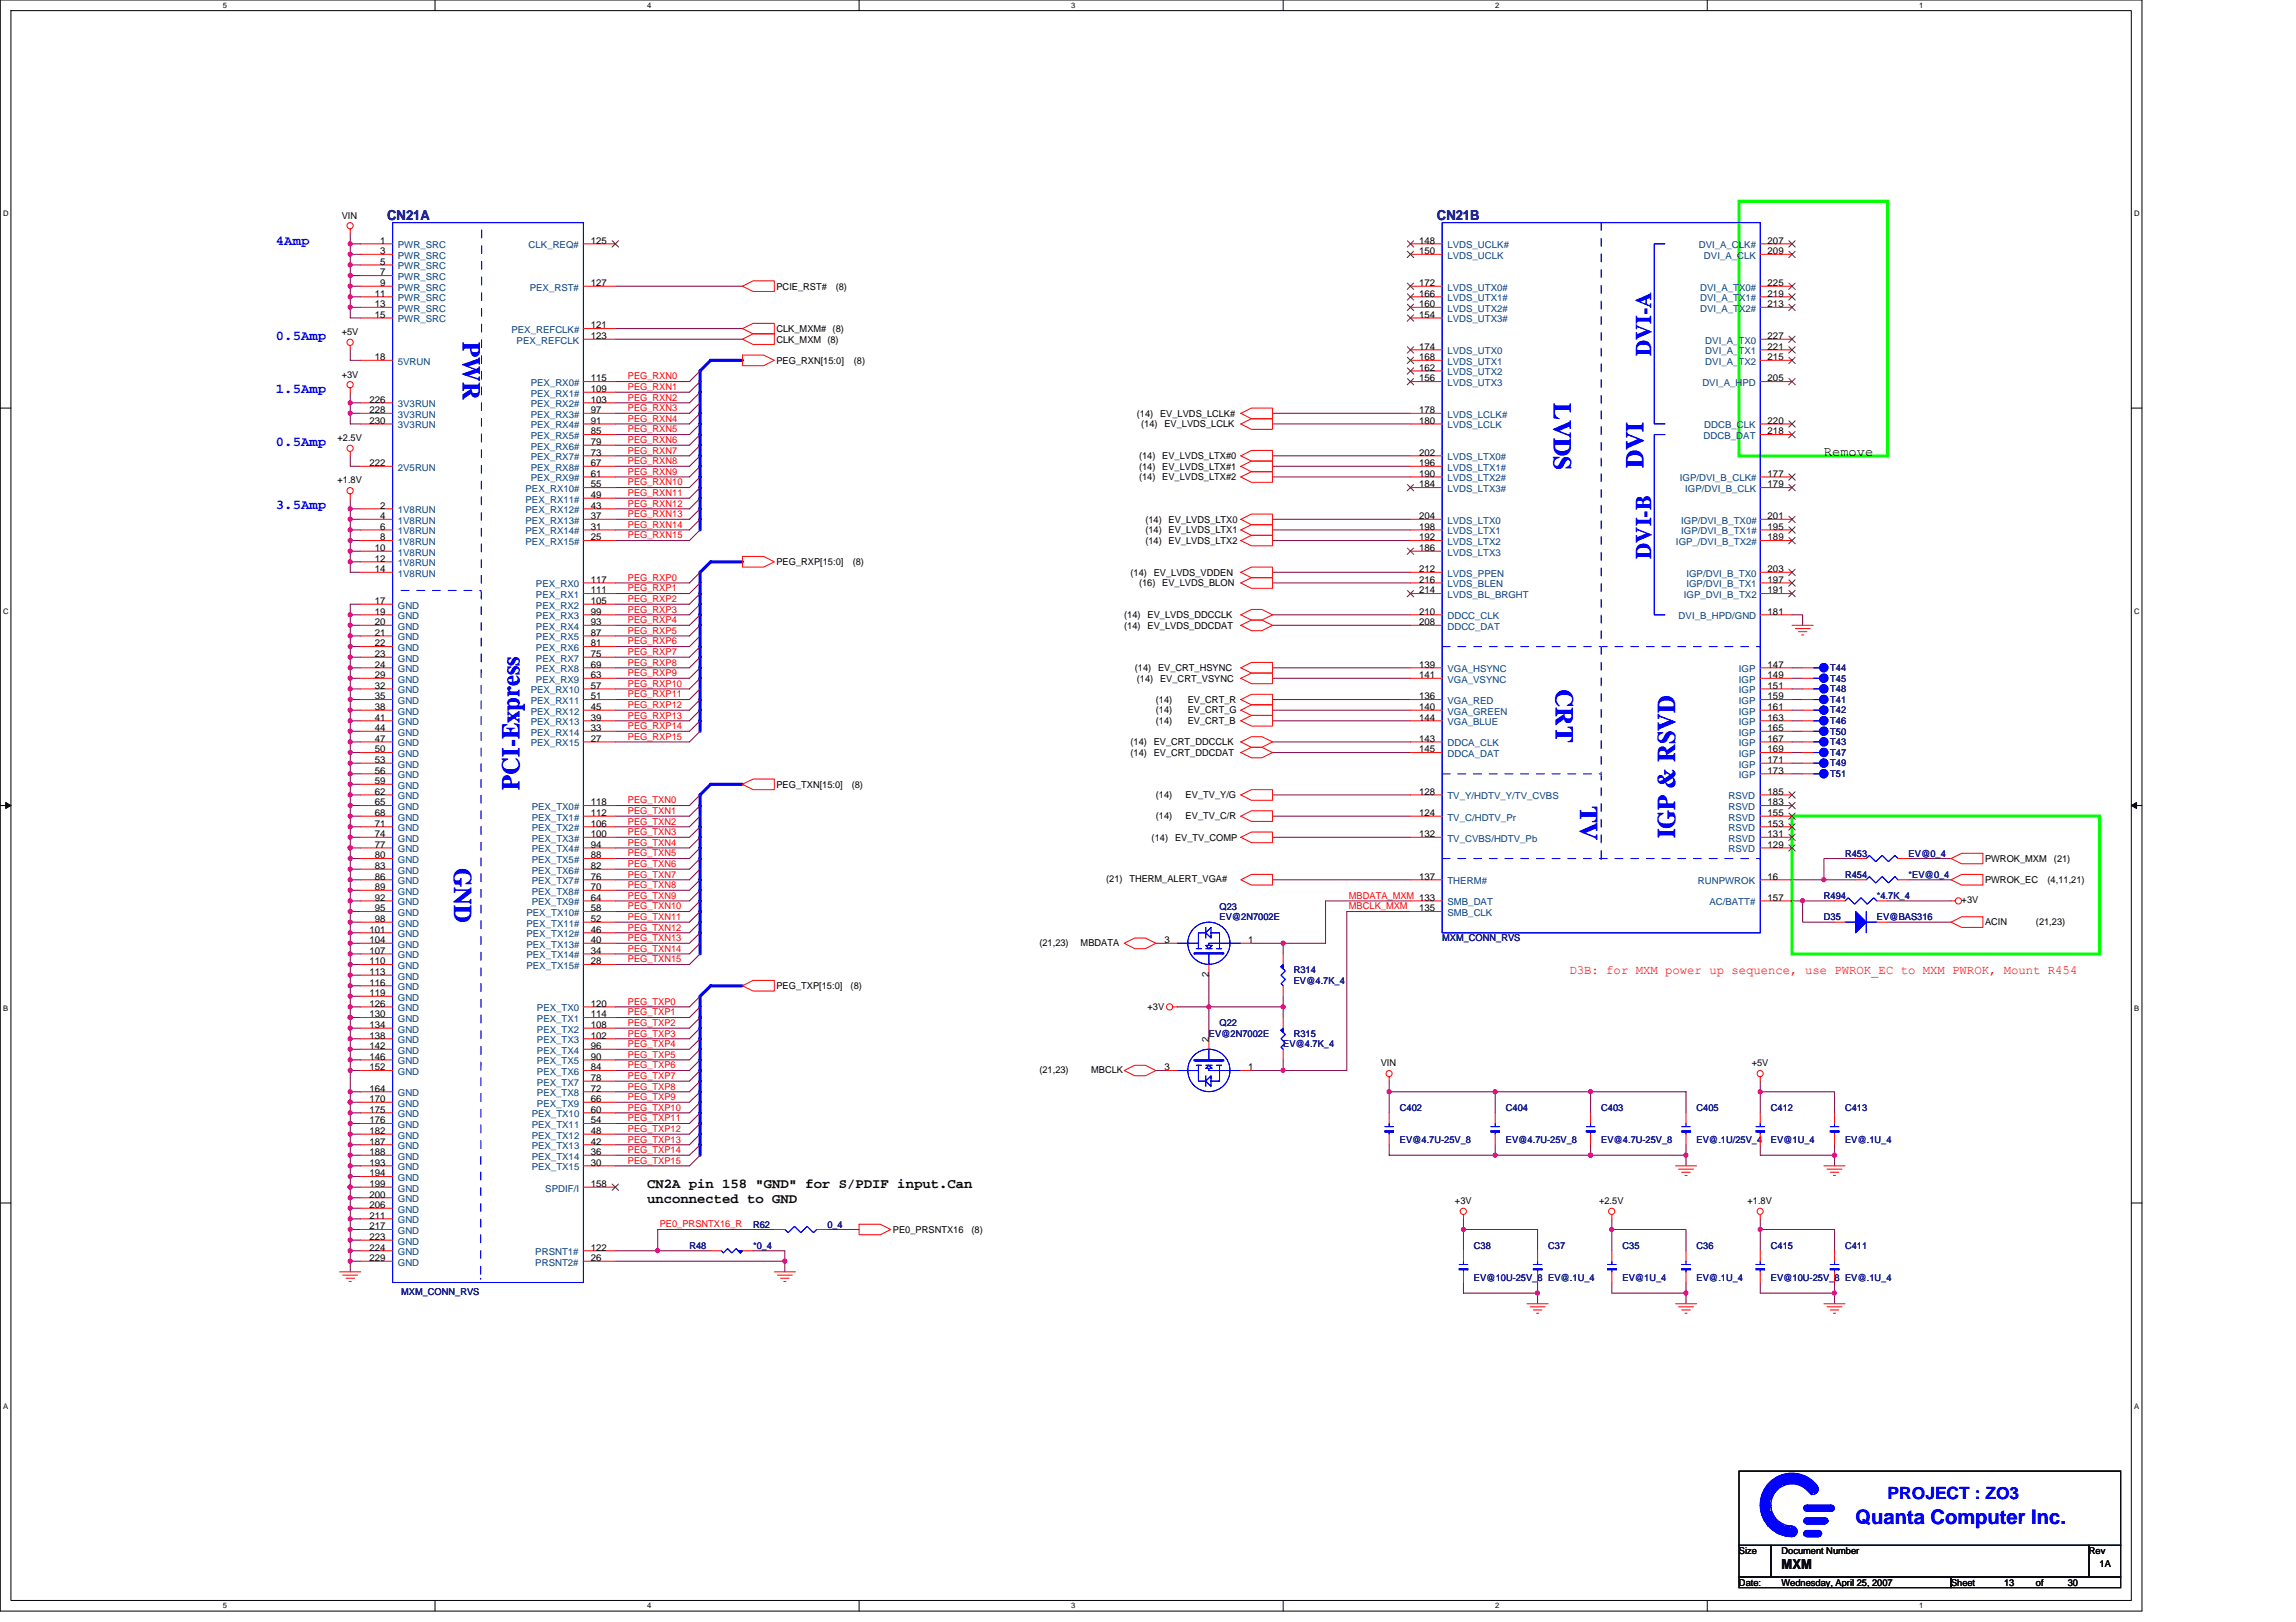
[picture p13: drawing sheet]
<svg xmlns="http://www.w3.org/2000/svg" width="297mm" height="210mm" viewBox="0 0 297 210" stroke-linecap="round" stroke-linejoin="round" font-family="sans-serif">
<defs><g id="words">
<g font-size="3.3" fill="#00f">
<text x="59.9" y="44.3" transform="rotate(90 59.9 44.3)">PWR</text>
<text x="201" y="52.1" transform="rotate(90 201 52.1)">LVDS</text>
<text x="212.6" y="60.6" transform="rotate(-90 212.6 60.6)">DVI</text>
<text x="201.3" y="89.2" transform="rotate(90 201.3 89.2)">CRT</text>
<text x="67.2" y="102.2" transform="rotate(-90 67.2 102.2)">PCI-Express</text>
<text x="204.4" y="104.2" transform="rotate(90 204.4 104.2)">TV</text>
<text x="58.8" y="112.3" transform="rotate(90 58.8 112.3)">GND</text>
<text x="216.7" y="108.5" transform="rotate(-90 216.7 108.5)">IGP &amp; RSVD</text>
</g>
<g font-size="2.9" fill="#00f">
<text x="213.6" y="46.1" transform="rotate(-90 213.6 46.1)">DVI-A</text>
<text x="213.6" y="72.3" transform="rotate(-90 213.6 72.3)">DVI-B</text>
</g>
<text font-size="2.6" fill="#00f" x="240.1" y="197.2">Quanta Computer Inc.</text>
<text font-size="2.2" fill="#00f" x="244.2" y="194">PROJECT : ZO3</text>
<g font-size="1.8" fill="#000080">
<text x="50.1" y="28.5">CN21A</text>
<text x="185.9" y="28.5">CN21B</text>
</g>
<g font-size="1.8" fill="#00f">
<text x="35.7" y="31.6">4Amp</text>
<text x="35.7" y="44">0.5Amp</text>
<text x="35.7" y="50.8">1.5Amp</text>
<text x="35.7" y="57.7">0.5Amp</text>
<text x="35.7" y="65.9">3.5Amp</text>
</g>
<g font-size="1.8">
<text x="236" y="59">Remove</text>
<text x="83.7" y="153.7">CN2A pin 158 &quot;GND&quot; for S/PDIF input.Can</text>
<text x="83.7" y="155.7">unconnected to GND</text>
<text x="230.5" y="203">MXM</text>
</g>
<text font-size="1.6" fill="#f00" x="203" y="126.1">D3B: for MXM power up sequence, use PWROK_EC to MXM PWROK, Mount R454</text>
<g font-size="1.2">
<text x="44.2" y="28.3">VIN</text>
<text x="49.2" y="31.5">1</text>
<text x="49.2" y="32.9">3</text>
<text x="49.2" y="34.3">5</text>
<text x="49.2" y="35.6">7</text>
<text x="76.4" y="31.5">125</text>
<text x="183.6" y="31.5">148</text>
<text x="183.6" y="32.9">150</text>
<text x="228.7" y="32.9">209</text>
<text x="228.7" y="31.5">207</text>
<text x="48.5" y="38.4">11</text>
<text x="48.5" y="39.8">13</text>
<text x="48.5" y="41.1">15</text>
<text x="49.2" y="37">9</text>
<text x="76.4" y="37">127</text>
<text x="100.5" y="37.5">PCIE_RST#</text>
<text x="108.1" y="37.5">(8)</text>
<text x="183.6" y="41.1">154</text>
<text x="183.6" y="39.8">160</text>
<text x="183.6" y="38.4">166</text>
<text x="183.6" y="37">172</text>
<text x="228.7" y="39.8">213</text>
<text x="228.7" y="38.4">219</text>
<text x="228.7" y="37">225</text>
<text x="44.2" y="43.4">+5V</text>
<text x="48.5" y="46.6">18</text>
<text x="76.4" y="43.9">123</text>
<text x="76.4" y="42.5">121</text>
<text x="100.5" y="43">CLK_MXM# (8)</text>
<text x="100.5" y="44.3">CLK_MXM (8)</text>
<text x="100.5" y="47.1">PEG_RXN[15:0]</text>
<text x="110.5" y="47.1">(8)</text>
<text x="183.6" y="48">162</text>
<text x="183.6" y="46.6">168</text>
<text x="183.6" y="45.3">174</text>
<text x="228.7" y="46.6">215</text>
<text x="228.7" y="45.3">221</text>
<text x="228.7" y="43.9">227</text>
<text x="44.2" y="48.9">+3V</text>
<text x="47.8" y="52.1">226</text>
<text x="47.8" y="53.5">228</text>
<text x="76.4" y="53.5">97</text>
<text x="76.4" y="52.1">103</text>
<text x="76.4" y="50.7">109</text>
<text x="76.4" y="49.4">115</text>
<text x="147.1" y="53.9">(14)</text>
<text x="150.1" y="53.9">EV_LVDS_LCLK#</text>
<text x="183.6" y="49.4">156</text>
<text x="183.6" y="53.5">178</text>
<text x="228.7" y="49.4">205</text>
<text x="43.7" y="57.1">+2.5V</text>
<text x="47.8" y="54.8">230</text>
<text x="76.4" y="59">73</text>
<text x="76.4" y="57.6">79</text>
<text x="76.4" y="56.2">85</text>
<text x="76.4" y="54.8">91</text>
<text x="147.4" y="59.4">(14)</text>
<text x="147.6" y="55.3">(14)</text>
<text x="150.4" y="59.4">EV_LVDS_LTX#0</text>
<text x="150.6" y="55.3">EV_LVDS_LCLK</text>
<text x="183.6" y="54.8">180</text>
<text x="183.6" y="59">202</text>
<text x="228.7" y="54.8">220</text>
<text x="228.7" y="56.2">218</text>
<text x="43.7" y="62.6">+1.8V</text>
<text x="47.8" y="60.3">222</text>
<text x="49.2" y="65.8">2</text>
<text x="76.4" y="61.7">61</text>
<text x="76.4" y="60.3">67</text>
<text x="76.4" y="65.8">43</text>
<text x="76.4" y="64.5">49</text>
<text x="76.4" y="63.1">55</text>
<text x="147.4" y="60.8">(14)</text>
<text x="147.4" y="62.2">(14)</text>
<text x="150.4" y="60.8">EV_LVDS_LTX#1</text>
<text x="150.4" y="62.2">EV_LVDS_LTX#2</text>
<text x="183.6" y="63.1">184</text>
<text x="183.6" y="61.7">190</text>
<text x="183.6" y="60.3">196</text>
<text x="228.7" y="63.1">179</text>
<text x="228.7" y="61.7">177</text>
<text x="48.5" y="71.3">10</text>
<text x="49.2" y="67.2">4</text>
<text x="49.2" y="68.6">6</text>
<text x="49.2" y="69.9">8</text>
<text x="76.4" y="69.9">25</text>
<text x="76.4" y="68.6">31</text>
<text x="76.4" y="67.2">37</text>
<text x="148.2" y="67.6">(14)</text>
<text x="148.2" y="70.4">(14)</text>
<text x="148.2" y="69">(14)</text>
<text x="151.2" y="67.6">EV_LVDS_LTX0</text>
<text x="151.2" y="70.4">EV_LVDS_LTX2</text>
<text x="151.2" y="69">EV_LVDS_LTX1</text>
<text x="183.6" y="71.3">186</text>
<text x="183.6" y="69.9">192</text>
<text x="183.6" y="68.6">198</text>
<text x="183.6" y="67.2">204</text>
<text x="228.7" y="68.6">195</text>
<text x="228.7" y="67.2">201</text>
<text x="228.7" y="69.9">189</text>
<text x="48.5" y="72.7">12</text>
<text x="48.5" y="74">14</text>
<text x="76.4" y="76.8">111</text>
<text x="76.4" y="75.4">117</text>
<text x="100.5" y="73.1">PEG_RXP[15:0]</text>
<text x="110.3" y="73.1">(8)</text>
<text x="146.3" y="74.5">(14)</text>
<text x="147.4" y="75.9">(16)</text>
<text x="149.3" y="74.5">EV_LVDS_VDDEN</text>
<text x="150.4" y="75.9">EV_LVDS_BLON</text>
<text x="183.6" y="74">212</text>
<text x="183.6" y="76.8">214</text>
<text x="183.6" y="75.4">216</text>
<text x="228.7" y="76.8">191</text>
<text x="228.7" y="75.4">197</text>
<text x="228.7" y="74">203</text>
<text x="48.5" y="78.2">17</text>
<text x="48.5" y="79.5">19</text>
<text x="48.5" y="80.9">20</text>
<text x="48.5" y="82.3">21</text>
<text x="48.5" y="83.7">22</text>
<text x="76.4" y="83.7">81</text>
<text x="76.4" y="82.3">87</text>
<text x="76.4" y="80.9">93</text>
<text x="76.4" y="79.5">99</text>
<text x="76.4" y="78.2">105</text>
<text x="145.4" y="80">(14)</text>
<text x="145.4" y="81.4">(14)</text>
<text x="148.5" y="80">EV_LVDS_DDCCLK</text>
<text x="148.5" y="81.4">EV_LVDS_DDCDAT</text>
<text x="183.6" y="80.9">208</text>
<text x="183.6" y="79.5">210</text>
<text x="228.7" y="79.5">181</text>
<text x="48.5" y="85">23</text>
<text x="48.5" y="86.4">24</text>
<text x="48.5" y="87.8">29</text>
<text x="48.5" y="89.1">32</text>
<text x="76.4" y="87.8">63</text>
<text x="76.4" y="86.4">69</text>
<text x="76.4" y="85">75</text>
<text x="76.4" y="89.1">57</text>
<text x="146.8" y="86.8">(14)</text>
<text x="147.1" y="88.2">(14)</text>
<text x="149.8" y="86.8">EV_CRT_HSYNC</text>
<text x="150.1" y="88.2">EV_CRT_VSYNC</text>
<text x="183.6" y="86.4">139</text>
<text x="183.6" y="87.8">141</text>
<text x="228.7" y="86.4">147</text>
<text x="228.7" y="87.8">149</text>
<text x="228.7" y="89.1">151</text>
<text x="48.5" y="90.5">35</text>
<text x="48.5" y="91.9">38</text>
<text x="48.5" y="93.3">41</text>
<text x="48.5" y="94.6">44</text>
<text x="48.5" y="96">47</text>
<text x="76.4" y="96">27</text>
<text x="76.4" y="94.6">33</text>
<text x="76.4" y="93.3">39</text>
<text x="76.4" y="91.9">45</text>
<text x="76.4" y="90.5">51</text>
<text x="149.5" y="93.7">(14)</text>
<text x="149.5" y="92.3">(14)</text>
<text x="149.5" y="91">(14)</text>
<text x="153.7" y="93.7">EV_CRT_B</text>
<text x="153.7" y="92.3">EV_CRT_G</text>
<text x="153.7" y="91">EV_CRT_R</text>
<text x="183.6" y="90.5">136</text>
<text x="183.6" y="91.9">140</text>
<text x="183.6" y="93.3">144</text>
<text x="183.6" y="96">143</text>
<text x="228.7" y="90.5">159</text>
<text x="228.7" y="91.9">161</text>
<text x="228.7" y="93.3">163</text>
<text x="228.7" y="94.6">165</text>
<text x="228.7" y="96">167</text>
<text x="48.5" y="97.4">50</text>
<text x="48.5" y="98.7">53</text>
<text x="48.5" y="100.1">56</text>
<text x="48.5" y="101.5">59</text>
<text x="100.5" y="101.9">PEG_TXN[15:0]</text>
<text x="110.2" y="101.9">(8)</text>
<text x="146.3" y="96.5">(14)</text>
<text x="146.3" y="97.8">(14)</text>
<text x="149.3" y="96.5">EV_CRT_DDCCLK</text>
<text x="149.3" y="97.8">EV_CRT_DDCDAT</text>
<text x="183.6" y="97.4">145</text>
<text x="228.7" y="97.4">169</text>
<text x="228.7" y="98.7">171</text>
<text x="228.7" y="100.1">173</text>
<text x="48.5" y="102.8">62</text>
<text x="48.5" y="104.2">65</text>
<text x="48.5" y="105.6">68</text>
<text x="48.5" y="107">71</text>
<text x="76.4" y="107">106</text>
<text x="76.4" y="105.6">112</text>
<text x="76.4" y="104.2">118</text>
<text x="149.5" y="103.3">(14)</text>
<text x="149.5" y="106">(14)</text>
<text x="153.4" y="103.3">EV_TV_Y/G</text>
<text x="153.4" y="106">EV_TV_C/R</text>
<text x="183.6" y="105.6">124</text>
<text x="183.6" y="102.8">128</text>
<text x="228.7" y="107">153</text>
<text x="228.7" y="105.6">155</text>
<text x="228.7" y="104.2">183</text>
<text x="228.7" y="102.8">185</text>
<text x="48.5" y="108.3">74</text>
<text x="48.5" y="109.7">77</text>
<text x="48.5" y="111.1">80</text>
<text x="48.5" y="112.5">83</text>
<text x="48.5" y="113.8">86</text>
<text x="76.4" y="113.8">76</text>
<text x="76.4" y="112.5">82</text>
<text x="76.4" y="111.1">88</text>
<text x="76.4" y="109.7">94</text>
<text x="76.4" y="108.3">100</text>
<text x="149" y="108.8">(14)</text>
<text x="152" y="108.8">EV_TV_COMP</text>
<text x="183.6" y="108.3">132</text>
<text x="183.6" y="113.8">137</text>
<text x="228.7" y="113.8">16</text>
<text x="228.7" y="109.7">129</text>
<text x="228.7" y="108.3">131</text>
<text x="256.8" y="111.5">PWROK_MXM</text>
<text x="265.7" y="111.5">(21)</text>
<text x="48.5" y="115.2">89</text>
<text x="48.5" y="116.6">92</text>
<text x="48.5" y="117.9">95</text>
<text x="48.5" y="119.3">98</text>
<text x="76.4" y="116.6">64</text>
<text x="76.4" y="115.2">70</text>
<text x="76.4" y="119.3">52</text>
<text x="76.4" y="117.9">58</text>
<text x="143.1" y="114.2">(21)</text>
<text x="146.1" y="114.2">THERM_ALERT_VGA#</text>
<text x="183.6" y="117.9">135</text>
<text x="228.7" y="116.6">157</text>
<text x="253.8" y="116.9">+3V</text>
<text x="256.8" y="114.3">PWROK_EC</text>
<text x="256.8" y="119.8">ACIN</text>
<text x="263.4" y="119.8">(21,23)</text>
<text x="264.9" y="114.3">(4,11,21)</text>
<text x="47.8" y="120.7">101</text>
<text x="47.8" y="122">104</text>
<text x="47.8" y="123.4">107</text>
<text x="47.8" y="124.8">110</text>
<text x="76.4" y="124.8">28</text>
<text x="76.4" y="123.4">34</text>
<text x="76.4" y="122">40</text>
<text x="76.4" y="120.7">46</text>
<text x="134.5" y="122.4">(21,23)</text>
<text x="139.8" y="122.4">MBDATA</text>
<text x="150.7" y="122">3</text>
<text x="161.5" y="122">1</text>
<text x="47.8" y="126.2">113</text>
<text x="47.8" y="127.6">116</text>
<text x="47.8" y="128.9">119</text>
<text x="47.8" y="130.3">126</text>
<text x="47.8" y="131.7">130</text>
<text x="76.4" y="131.7">114</text>
<text x="76.4" y="130.3">120</text>
<text x="100.5" y="128">PEG_TXP[15:0]</text>
<text x="110" y="128">(8)</text>
<text x="148.5" y="130.7">+3V</text>
<text x="156.4" y="126.5" transform="rotate(-90 156.4 126.5)">2</text>
<text x="47.8" y="133">134</text>
<text x="47.8" y="134.4">138</text>
<text x="47.8" y="135.8">142</text>
<text x="47.8" y="137.1">146</text>
<text x="76.4" y="137.1">90</text>
<text x="76.4" y="135.8">96</text>
<text x="76.4" y="134.4">102</text>
<text x="76.4" y="133">108</text>
<text x="156.4" y="134.8" transform="rotate(-90 156.4 134.8)">2</text>
<text x="47.8" y="138.5">152</text>
<text x="47.8" y="141.3">164</text>
<text x="47.8" y="142.6">170</text>
<text x="47.8" y="144">175</text>
<text x="76.4" y="142.6">66</text>
<text x="76.4" y="141.3">72</text>
<text x="76.4" y="139.9">78</text>
<text x="76.4" y="138.5">84</text>
<text x="76.4" y="144">60</text>
<text x="134.5" y="138.8">(21,23)</text>
<text x="141.2" y="138.8">MBCLK</text>
<text x="150.7" y="138.5">3</text>
<text x="161.5" y="138.5">1</text>
<text x="178.6" y="138">VIN</text>
<text x="226.6" y="138">+5V</text>
<text x="47.8" y="145.4">176</text>
<text x="47.8" y="146.7">182</text>
<text x="47.8" y="148.1">187</text>
<text x="47.8" y="149.5">188</text>
<text x="76.4" y="149.5">36</text>
<text x="76.4" y="148.1">42</text>
<text x="76.4" y="146.7">48</text>
<text x="76.4" y="145.4">54</text>
<text x="47.8" y="150.9">193</text>
<text x="47.8" y="152.2">194</text>
<text x="47.8" y="153.6">199</text>
<text x="47.8" y="155">200</text>
<text x="76.4" y="150.9">30</text>
<text x="76.4" y="153.6">158</text>
<text x="188.2" y="155.9">+3V</text>
<text x="206.9" y="155.9">+2.5V</text>
<text x="226.1" y="155.9">+1.8V</text>
<text x="47.8" y="156.3">206</text>
<text x="47.8" y="157.7">211</text>
<text x="47.8" y="159.1">217</text>
<text x="47.8" y="160.5">223</text>
<text x="47.8" y="161.8">224</text>
<text x="76.4" y="161.8">122</text>
<text x="115.5" y="159.6">PE0_PRSNTX16</text>
<text x="125.7" y="159.6">(8)</text>
<text x="47.8" y="163.2">229</text>
<text x="76.4" y="163.2">26</text>
<text x="225" y="201.1">Size</text>
<text x="230.5" y="201.1">Document Number</text>
<text x="270.3" y="201.1">Rev</text>
<text x="271.6" y="202.8">1A</text>
<text x="225" y="205.2">Date:</text>
<text x="230.5" y="205.2">Wednesday, April 25, 2007</text>
<text x="252.4" y="205.2">Sheet</text>
<text x="259.3" y="205.2">13</text>
<text x="263.4" y="205.2">of</text>
<text x="267.5" y="205.2">30</text>
</g>
<g font-size="1.2" fill="#004080">
<text x="51.5" y="32.1">PWR_SRC</text>
<text x="51.5" y="33.5">PWR_SRC</text>
<text x="51.5" y="34.9">PWR_SRC</text>
<text x="68.4" y="32.1">CLK_REQ#</text>
<text x="187.3" y="32.1">LVDS_UCLK#</text>
<text x="187.3" y="33.5">LVDS_UCLK</text>
<text x="219.8" y="32.1">DVI_A_CLK#</text>
<text x="220.4" y="33.5">DVI_A_CLK</text>
<text x="51.5" y="36.2">PWR_SRC</text>
<text x="51.5" y="37.6">PWR_SRC</text>
<text x="51.5" y="39">PWR_SRC</text>
<text x="51.5" y="40.3">PWR_SRC</text>
<text x="51.5" y="41.7">PWR_SRC</text>
<text x="68.5" y="37.6">PEX_RST#</text>
<text x="187.3" y="41.7">LVDS_UTX3#</text>
<text x="187.3" y="40.3">LVDS_UTX2#</text>
<text x="187.3" y="39">LVDS_UTX1#</text>
<text x="187.3" y="37.6">LVDS_UTX0#</text>
<text x="219.9" y="40.3">DVI_A_TX2#</text>
<text x="219.9" y="39">DVI_A_TX1#</text>
<text x="219.9" y="37.6">DVI_A_TX0#</text>
<text x="51.5" y="47.2">5VRUN</text>
<text x="66.2" y="43.1">PEX_REFCLK#</text>
<text x="66.8" y="44.5">PEX_REFCLK</text>
<text x="187.3" y="47.2">LVDS_UTX1</text>
<text x="187.3" y="45.8">LVDS_UTX0</text>
<text x="220.6" y="47.2">DVI_A_TX2</text>
<text x="220.6" y="45.8">DVI_A_TX1</text>
<text x="220.6" y="44.5">DVI_A_TX0</text>
<text x="51.5" y="52.7">3V3RUN</text>
<text x="68.7" y="52.7">PEX_RX2#</text>
<text x="68.7" y="51.3">PEX_RX1#</text>
<text x="68.7" y="50">PEX_RX0#</text>
<text x="187.3" y="50">LVDS_UTX3</text>
<text x="187.3" y="48.6">LVDS_UTX2</text>
<text x="220.2" y="50">DVI_A_HPD</text>
<text x="51.5" y="54.1">3V3RUN</text>
<text x="51.5" y="55.4">3V3RUN</text>
<text x="68.7" y="59.6">PEX_RX7#</text>
<text x="68.7" y="58.2">PEX_RX6#</text>
<text x="68.7" y="56.8">PEX_RX5#</text>
<text x="68.7" y="55.4">PEX_RX4#</text>
<text x="68.7" y="54.1">PEX_RX3#</text>
<text x="187.3" y="54.1">LVDS_LCLK#</text>
<text x="187.3" y="55.4">LVDS_LCLK</text>
<text x="187.3" y="59.6">LVDS_LTX0#</text>
<text x="220.4" y="56.8">DDCB_DAT</text>
<text x="220.5" y="55.4">DDCB_CLK</text>
<text x="51.5" y="60.9">2V5RUN</text>
<text x="68" y="65">PEX_RX11#</text>
<text x="68" y="63.7">PEX_RX10#</text>
<text x="68.7" y="62.3">PEX_RX9#</text>
<text x="68.7" y="60.9">PEX_RX8#</text>
<text x="187.3" y="63.7">LVDS_LTX3#</text>
<text x="187.3" y="62.3">LVDS_LTX2#</text>
<text x="187.3" y="60.9">LVDS_LTX1#</text>
<text x="217.3" y="62.3">IGP/DVI_B_CLK#</text>
<text x="218" y="63.7">IGP/DVI_B_CLK</text>
<text x="51.5" y="66.4">1V8RUN</text>
<text x="51.5" y="67.8">1V8RUN</text>
<text x="51.5" y="69.2">1V8RUN</text>
<text x="51.5" y="70.5">1V8RUN</text>
<text x="51.5" y="71.9">1V8RUN</text>
<text x="68" y="70.5">PEX_RX15#</text>
<text x="68" y="69.2">PEX_RX14#</text>
<text x="68" y="67.8">PEX_RX13#</text>
<text x="68" y="66.4">PEX_RX12#</text>
<text x="187.3" y="71.9">LVDS_LTX3</text>
<text x="187.3" y="70.5">LVDS_LTX2</text>
<text x="187.3" y="69.2">LVDS_LTX1</text>
<text x="187.3" y="67.8">LVDS_LTX0</text>
<text x="216.8" y="70.5">IGP_/DVI_B_TX2#</text>
<text x="217.5" y="69.2">IGP/DVI_B_TX1#</text>
<text x="217.5" y="67.8">IGP/DVI_B_TX0#</text>
<text x="51.5" y="73.3">1V8RUN</text>
<text x="51.5" y="74.6">1V8RUN</text>
<text x="69.3" y="77.4">PEX_RX1</text>
<text x="69.3" y="76">PEX_RX0</text>
<text x="187.3" y="74.6">LVDS_PPEN</text>
<text x="187.3" y="77.4">LVDS_BL_BRGHT</text>
<text x="187.3" y="76">LVDS_BLEN</text>
<text x="217.8" y="77.4">IGP_DVI_B_TX2</text>
<text x="218.2" y="76">IGP/DVI_B_TX1</text>
<text x="218.2" y="74.6">IGP/DVI_B_TX0</text>
<text x="51.5" y="78.8">GND</text>
<text x="51.5" y="80.1">GND</text>
<text x="51.5" y="81.5">GND</text>
<text x="51.5" y="82.9">GND</text>
<text x="69.3" y="82.9">PEX_RX5</text>
<text x="69.3" y="81.5">PEX_RX4</text>
<text x="69.3" y="80.1">PEX_RX3</text>
<text x="69.3" y="78.8">PEX_RX2</text>
<text x="187.3" y="81.5">DDCC_DAT</text>
<text x="187.3" y="80.1">DDCC_CLK</text>
<text x="217.2" y="80.1">DVI_B_HPD/GND</text>
<text x="51.5" y="84.2">GND</text>
<text x="51.5" y="85.6">GND</text>
<text x="51.5" y="87">GND</text>
<text x="51.5" y="88.3">GND</text>
<text x="51.5" y="89.7">GND</text>
<text x="68.7" y="89.7">PEX_RX10</text>
<text x="69.3" y="88.3">PEX_RX9</text>
<text x="69.3" y="87">PEX_RX8</text>
<text x="69.3" y="85.6">PEX_RX7</text>
<text x="69.3" y="84.2">PEX_RX6</text>
<text x="187.3" y="87">VGA_HSYNC</text>
<text x="187.3" y="88.3">VGA_VSYNC</text>
<text x="225" y="87">IGP</text>
<text x="225" y="88.3">IGP</text>
<text x="225" y="89.7">IGP</text>
<text x="51.5" y="91.1">GND</text>
<text x="51.5" y="92.5">GND</text>
<text x="51.5" y="93.9">GND</text>
<text x="51.5" y="95.2">GND</text>
<text x="68.7" y="95.2">PEX_RX14</text>
<text x="68.7" y="93.9">PEX_RX13</text>
<text x="68.7" y="92.5">PEX_RX12</text>
<text x="68.7" y="91.1">PEX_RX11</text>
<text x="187.3" y="91.1">VGA_RED</text>
<text x="187.3" y="92.5">VGA_GREEN</text>
<text x="187.3" y="93.9">VGA_BLUE</text>
<text x="225" y="91.1">IGP</text>
<text x="225" y="92.5">IGP</text>
<text x="225" y="93.9">IGP</text>
<text x="225" y="95.2">IGP</text>
<text x="51.5" y="96.6">GND</text>
<text x="51.5" y="98">GND</text>
<text x="51.5" y="99.3">GND</text>
<text x="51.5" y="100.7">GND</text>
<text x="68.7" y="96.6">PEX_RX15</text>
<text x="187.3" y="96.6">DDCA_CLK</text>
<text x="187.3" y="98">DDCA_DAT</text>
<text x="225" y="96.6">IGP</text>
<text x="225" y="98">IGP</text>
<text x="225" y="99.3">IGP</text>
<text x="225" y="100.7">IGP</text>
<text x="51.5" y="102.1">GND</text>
<text x="51.5" y="103.4">GND</text>
<text x="51.5" y="104.8">GND</text>
<text x="51.5" y="106.2">GND</text>
<text x="51.5" y="107.6">GND</text>
<text x="68.8" y="107.6">PEX_TX2#</text>
<text x="68.8" y="106.2">PEX_TX1#</text>
<text x="68.8" y="104.8">PEX_TX0#</text>
<text x="187.3" y="106.2">TV_C/HDTV_Pr</text>
<text x="187.3" y="103.4">TV_Y/HDTV_Y/TV_CVBS</text>
<text x="223.6" y="107.6">RSVD</text>
<text x="223.6" y="106.2">RSVD</text>
<text x="223.6" y="104.8">RSVD</text>
<text x="223.6" y="103.4">RSVD</text>
<text x="51.5" y="108.9">GND</text>
<text x="51.5" y="110.3">GND</text>
<text x="51.5" y="111.7">GND</text>
<text x="51.5" y="113.1">GND</text>
<text x="68.8" y="113.1">PEX_TX6#</text>
<text x="68.8" y="111.7">PEX_TX5#</text>
<text x="68.8" y="110.3">PEX_TX4#</text>
<text x="68.8" y="108.9">PEX_TX3#</text>
<text x="187.3" y="108.9">TV_CVBS/HDTV_Pb</text>
<text x="223.6" y="110.3">RSVD</text>
<text x="223.6" y="108.9">RSVD</text>
<text x="51.5" y="114.4">GND</text>
<text x="51.5" y="115.8">GND</text>
<text x="51.5" y="117.2">GND</text>
<text x="51.5" y="118.5">GND</text>
<text x="51.5" y="119.9">GND</text>
<text x="68.1" y="119.9">PEX_TX11#</text>
<text x="68.1" y="118.5">PEX_TX10#</text>
<text x="68.8" y="117.2">PEX_TX9#</text>
<text x="68.8" y="115.8">PEX_TX8#</text>
<text x="68.8" y="114.4">PEX_TX7#</text>
<text x="187.3" y="117.2">SMB_DAT</text>
<text x="187.3" y="118.5">SMB_CLK</text>
<text x="187.3" y="114.4">THERM#</text>
<text x="219.7" y="114.4">RUNPWROK</text>
<text x="221.1" y="117.2">AC/BATT#</text>
<text x="51.5" y="121.3">GND</text>
<text x="51.5" y="122.6">GND</text>
<text x="51.5" y="124">GND</text>
<text x="51.5" y="125.4">GND</text>
<text x="68.1" y="125.4">PEX_TX15#</text>
<text x="68.1" y="124">PEX_TX14#</text>
<text x="68.1" y="122.6">PEX_TX13#</text>
<text x="68.1" y="121.3">PEX_TX12#</text>
<text x="51.5" y="126.8">GND</text>
<text x="51.5" y="128.1">GND</text>
<text x="51.5" y="129.5">GND</text>
<text x="51.5" y="130.9">GND</text>
<text x="69.5" y="130.9">PEX_TX0</text>
<text x="51.5" y="132.2">GND</text>
<text x="51.5" y="133.6">GND</text>
<text x="51.5" y="135">GND</text>
<text x="51.5" y="136.4">GND</text>
<text x="51.5" y="137.7">GND</text>
<text x="69.5" y="137.7">PEX_TX5</text>
<text x="69.5" y="136.4">PEX_TX4</text>
<text x="69.5" y="135">PEX_TX3</text>
<text x="69.5" y="133.6">PEX_TX2</text>
<text x="69.5" y="132.2">PEX_TX1</text>
<text x="51.5" y="139.1">GND</text>
<text x="51.5" y="141.9">GND</text>
<text x="51.5" y="143.2">GND</text>
<text x="69.5" y="143.2">PEX_TX9</text>
<text x="69.5" y="141.9">PEX_TX8</text>
<text x="69.5" y="140.5">PEX_TX7</text>
<text x="69.5" y="139.1">PEX_TX6</text>
<text x="51.5" y="144.6">GND</text>
<text x="51.5" y="146">GND</text>
<text x="51.5" y="147.3">GND</text>
<text x="51.5" y="148.7">GND</text>
<text x="68.8" y="148.7">PEX_TX13</text>
<text x="68.8" y="147.3">PEX_TX12</text>
<text x="68.8" y="146">PEX_TX11</text>
<text x="68.8" y="144.6">PEX_TX10</text>
<text x="51.5" y="150.1">GND</text>
<text x="51.5" y="151.4">GND</text>
<text x="51.5" y="152.8">GND</text>
<text x="51.5" y="154.2">GND</text>
<text x="51.5" y="155.6">GND</text>
<text x="68.8" y="151.4">PEX_TX15</text>
<text x="68.8" y="150.1">PEX_TX14</text>
<text x="70.5" y="154.2">SPDIF/I</text>
<text x="51.5" y="156.9">GND</text>
<text x="51.5" y="158.3">GND</text>
<text x="51.5" y="159.7">GND</text>
<text x="51.5" y="161.1">GND</text>
<text x="51.5" y="162.4">GND</text>
<text x="51.5" y="163.8">GND</text>
<text x="69.3" y="163.8">PRSNT2#</text>
<text x="69.3" y="162.4">PRSNT1#</text>
</g>
<g font-size="1.2" fill="#f00">
<text x="81.2" y="51.9">PEG_RXN2</text>
<text x="81.2" y="50.5">PEG_RXN1</text>
<text x="81.2" y="49.1">PEG_RXN0</text>
<text x="81.2" y="53.2">PEG_RXN3</text>
<text x="81.2" y="56">PEG_RXN5</text>
<text x="81.2" y="57.3">PEG_RXN6</text>
<text x="81.2" y="54.6">PEG_RXN4</text>
<text x="81.2" y="58.7">PEG_RXN7</text>
<text x="81.2" y="62.8">PEG_RXN10</text>
<text x="81.2" y="64.2">PEG_RXN11</text>
<text x="81.2" y="61.4">PEG_RXN9</text>
<text x="81.2" y="60.1">PEG_RXN8</text>
<text x="81.2" y="65.6">PEG_RXN12</text>
<text x="81.2" y="66.9">PEG_RXN13</text>
<text x="81.2" y="68.3">PEG_RXN14</text>
<text x="81.2" y="69.7">PEG_RXN15</text>
<text x="81.2" y="76.5">PEG_RXP1</text>
<text x="81.2" y="75.2">PEG_RXP0</text>
<text x="81.2" y="77.9">PEG_RXP2</text>
<text x="81.2" y="80.6">PEG_RXP4</text>
<text x="81.2" y="79.3">PEG_RXP3</text>
<text x="81.2" y="83.4">PEG_RXP6</text>
<text x="81.2" y="82">PEG_RXP5</text>
<text x="81.2" y="84.8">PEG_RXP7</text>
<text x="81.2" y="88.9">PEG_RXP10</text>
<text x="81.2" y="87.5">PEG_RXP9</text>
<text x="81.2" y="86.1">PEG_RXP8</text>
<text x="81.2" y="93">PEG_RXP13</text>
<text x="81.2" y="91.6">PEG_RXP12</text>
<text x="81.2" y="94.4">PEG_RXP14</text>
<text x="81.2" y="90.3">PEG_RXP11</text>
<text x="81.2" y="95.7">PEG_RXP15</text>
<text x="81.2" y="104">PEG_TXN0</text>
<text x="81.2" y="106.7">PEG_TXN2</text>
<text x="81.2" y="105.3">PEG_TXN1</text>
<text x="81.2" y="109.5">PEG_TXN4</text>
<text x="81.2" y="112.2">PEG_TXN6</text>
<text x="81.2" y="108.1">PEG_TXN3</text>
<text x="81.2" y="110.8">PEG_TXN5</text>
<text x="81.2" y="113.6">PEG_TXN7</text>
<text x="81.2" y="117.7">PEG_TXN10</text>
<text x="81.2" y="119.1">PEG_TXN11</text>
<text x="81.2" y="116.3">PEG_TXN9</text>
<text x="81.2" y="114.9">PEG_TXN8</text>
<text x="174.5" y="116.3">MBDATA_MXM 133</text>
<text x="174.5" y="117.7">MBCLK_MXM</text>
<text x="81.2" y="121.8">PEG_TXN13</text>
<text x="81.2" y="124.5">PEG_TXN15</text>
<text x="81.2" y="120.4">PEG_TXN12</text>
<text x="81.2" y="123.2">PEG_TXN14</text>
<text x="81.2" y="130">PEG_TXP0</text>
<text x="81.2" y="131.4">PEG_TXP1</text>
<text x="81.2" y="132.8">PEG_TXP2</text>
<text x="81.2" y="134.2">PEG_TXP3</text>
<text x="81.2" y="135.5">PEG_TXP4</text>
<text x="81.2" y="136.9">PEG_TXP5</text>
<text x="81.2" y="138.3">PEG_TXP6</text>
<text x="81.2" y="141">PEG_TXP8</text>
<text x="81.2" y="139.6">PEG_TXP7</text>
<text x="81.2" y="142.4">PEG_TXP9</text>
<text x="81.2" y="143.7">PEG_TXP10</text>
<text x="81.2" y="145.1">PEG_TXP11</text>
<text x="81.2" y="147.9">PEG_TXP13</text>
<text x="81.2" y="149.2">PEG_TXP14</text>
<text x="81.2" y="146.5">PEG_TXP12</text>
<text x="81.2" y="150.6">PEG_TXP15</text>
<text x="85.4" y="158.8">PE0_PRSNTX16_R</text>
</g>
<g font-size="1.2" fill="#000080">
<text x="236.8" y="86.8">T44</text>
<text x="236.8" y="89.6">T48</text>
<text x="236.8" y="88.2">T45</text>
<text x="236.8" y="92.3">T42</text>
<text x="236.8" y="91">T41</text>
<text x="236.8" y="95.1">T50</text>
<text x="236.8" y="93.7">T46</text>
<text x="236.8" y="96.5">T43</text>
<text x="236.8" y="100.6">T51</text>
<text x="236.8" y="99.2">T49</text>
<text x="236.8" y="97.8">T47</text>
<text x="238.7" y="113.6">R454</text>
<text x="238.7" y="110.8">R453</text>
<text x="246.9" y="113.6">*EV@0_4</text>
<text x="246.9" y="110.8">EV@0_4</text>
<text x="157.8" y="117.7">Q23</text>
<text x="157.8" y="119.1">EV@2N7002E</text>
<text x="236" y="119.1">D35</text>
<text x="236" y="116.3">R494</text>
<text x="242.8" y="116.3">*4.7K_4</text>
<text x="242.8" y="119.1">EV@BAS316</text>
<text x="167.4" y="125.9">R314</text>
<text x="186.6" y="121.8">MXM_CONN_RVS</text>
<text x="167.4" y="127.3">EV@4.7K_4</text>
<text x="156.4" y="134.2">EV@2N7002E</text>
<text x="157.8" y="132.8">Q22</text>
<text x="166" y="135.6">EV@4.7K_4</text>
<text x="167.4" y="134.2">R315</text>
<text x="181.1" y="143.8">C402</text>
<text x="194.8" y="143.8">C404</text>
<text x="207.2" y="143.8">C403</text>
<text x="219.5" y="143.8">C405</text>
<text x="229.1" y="143.8">C412</text>
<text x="238.7" y="143.8">C413</text>
<text x="181.1" y="147.9">EV@4.7U-25V_8</text>
<text x="194.8" y="147.9">EV@4.7U-25V_8</text>
<text x="207.2" y="147.9">EV@4.7U-25V_8</text>
<text x="219.5" y="147.9">EV@.1U/25V_4</text>
<text x="229.1" y="147.9">EV@1U_4</text>
<text x="238.7" y="147.9">EV@.1U_4</text>
<text x="89.2" y="161.6">R48</text>
<text x="97.4" y="161.6">*0_4</text>
<text x="97.4" y="158.9">R62</text>
<text x="107" y="158.9">0_4</text>
<text x="190.7" y="161.6">C38</text>
<text x="200.3" y="161.6">C37</text>
<text x="209.9" y="161.6">C35</text>
<text x="219.5" y="161.6">C36</text>
<text x="229.1" y="161.6">C415</text>
<text x="238.7" y="161.6">C411</text>
<text x="51.9" y="167.6">MXM_CONN_RVS</text>
<text x="190.7" y="165.7">EV@10U-25V_8 EV@.1U_4</text>
<text x="209.9" y="165.7">EV@1U_4</text>
<text x="219.5" y="165.7">EV@.1U_4</text>
<text x="229.1" y="165.7">EV@10U-25V_8 EV@.1U_4</text>
</g>
<g font-size="1">
<text x="28.8" y="1">5</text>
<text x="83.7" y="1">4</text>
<text x="138.6" y="1">3</text>
<text x="193.4" y="1">2</text>
<text x="248.3" y="1">1</text>
<text x=".4" y="28">D</text>
<text x="276.1" y="28">D</text>
<text x=".4" y="79.4">C</text>
<text x="276.1" y="79.4">C</text>
<text x=".4" y="130.9">B</text>
<text x="276.1" y="130.9">B</text>
<text x=".4" y="182.3">A</text>
<text x="276.1" y="182.3">A</text>
<text x="28.8" y="208.2">5</text>
<text x="83.7" y="208.2">4</text>
<text x="138.6" y="208.2">3</text>
<text x="193.4" y="208.2">2</text>
<text x="248.3" y="208.2">1</text>
</g>
</g></defs>
<path d="M0 0h277.1v208.5h-277.1zM1.4 1.4h274.3v205.7h-274.3z" fill="none" stroke="#000" stroke-width=".13"/>
<g fill="#fff">
<path d="M28.8 .1h.6v1.1h-.6z"/>
<path d="M28.8 207.3h.6v1.1h-.6z"/>
</g>
<path d="M56.3 0v1.4M56.3 207.1v1.4" fill="none" stroke="#000" stroke-width=".13"/>
<g fill="#fff">
<path d="M83.7 .1h.6v1.1h-.6z"/>
<path d="M83.7 207.3h.6v1.1h-.6z"/>
</g>
<path d="M111.1 0v1.4M111.1 207.1v1.4" fill="none" stroke="#000" stroke-width=".13"/>
<g fill="#fff">
<path d="M138.6 .1h.5v1.1h-.5z"/>
<path d="M138.6 207.3h.5v1.1h-.5z"/>
</g>
<path d="M166 0v1.4M166 207.1v1.4" fill="none" stroke="#000" stroke-width=".13"/>
<g fill="#fff">
<path d="M193.4 .1h.6v1.1h-.6z"/>
<path d="M193.4 207.3h.6v1.1h-.6z"/>
</g>
<path d="M220.9 0v1.4M220.9 207.1v1.4" fill="none" stroke="#000" stroke-width=".13"/>
<g fill="#fff">
<path d="M248.3 .1h.6v1.1h-.6z"/>
<path d="M248.3 207.3h.6v1.1h-.6z"/>
<path d="M.4 27.1h.7v1.1h-.7z"/>
<path d="M276.1 27.1h.7v1.1h-.7z"/>
<path d="M.4 78.5h.7v1.1h-.7z"/>
<path d="M276.1 78.5h.7v1.1h-.7z"/>
</g>
<path d="M0 52.8h1.4M275.7 52.8h1.4" fill="none" stroke="#000" stroke-width=".13"/>
<g fill="#fff">
<path d="M.4 130h.7v1.1h-.7z"/>
<path d="M276.1 130h.7v1.1h-.7z"/>
</g>
<path d="M0 104.2h1.4M275.7 104.2h1.4" fill="none" stroke="#000" stroke-width=".13"/>
<path d="M.7 103.8l.7 .4-.7 .4zM275.7 104.2l.7-.4v.8z" fill="#000" stroke="#000" stroke-width=".13"/>
<g fill="#fff">
<path d="M.4 181.4h.7v1.1h-.7z"/>
<path d="M276.1 181.4h.7v1.1h-.7z"/>
</g>
<path d="M0 155.7h1.4M275.7 155.7h1.4M225 190.4h49.4v9.6h-49.4zM225 200h4.1v4.1h-4.1zM229.1 200h41.2v4.1h-41.2zM270.3 200h4.1v4.1h-4.1zM225 204.1h27.4v1.4h-27.4zM252.4 204.1h22v1.4h-22z" fill="none" stroke="#000" stroke-width=".13"/>
<g fill="none" stroke="#800040" stroke-width=".13">
<path d="M45.3 37v1.4h1.4M45.3 31.6v1.3h1.4M45.3 37h1.4M45.3 30.2v1.4M45.3 32.9v4.1M45.3 38.4v2.7h1.4M45.3 39.8h1.4M45.3 35.7h1.4M45.3 34.3h1.4M45.3 31.6h1.4M79.6 37h16.5M45.3 50.8v1.3h1.4"/>
<path d="M45.3 59v1.3h1.4M45.3 52.1v2.8h1.4M45.3 53.5h1.4M45.3 45.3v1.3h1.4M79.6 43.9h16.5M79.6 42.5h16.5M90.6 53.5l-1.4 1.4h-9.6M90.6 52.1l-1.4 1.4h-9.6M90.6 59l-1.4 1.3h-9.6M90.6 57.6l-1.4 1.4h-9.6M90.6 50.8l-1.4 1.3h-9.6M90.6 54.9l-1.4 1.3h-9.6"/>
<path d="M90.6 56.2l-1.4 1.4h-9.6M90.6 49.4l-1.4 1.4h-9.6M90.6 48l-1.4 1.4h-9.6M164.6 54.9h17.9M164.6 53.5h17.9M164.6 59h17.9M45.3 70h1.4M45.3 64.5v9.6h1.4M45.3 68.6h1.4M45.3 79.6h1.4M45.3 67.2h1.4M45.3 65.8h1.4"/>
<path d="M45.3 71.3h1.4M45.3 72.7h1.4M46.7 78.2h-1.4v86.4M90.6 68.6l-1.4 1.4h-9.6M90.6 79.6l-1.4 1.3h-9.6M90.6 67.2l-1.4 1.4h-9.6M90.6 78.2l-1.4 1.4h-9.6M90.6 74.1l-1.4 1.3h-9.6M90.6 60.3l-1.4 1.4h-9.6M90.6 65.8l-1.4 1.4h-9.6M90.6 61.7l-1.4 1.4h-9.6M90.6 63.1l-1.4 1.4h-9.6"/>
<path d="M90.6 64.5l-1.4 1.3h-9.6M90.6 76.8l-1.4 1.4h-9.6M90.6 75.4l-1.4 1.4h-9.6M164.6 70h17.9M164.6 74.1h17.9M164.6 68.6h17.9M164.6 79.6h17.9M164.6 60.3h17.9M164.6 75.4h17.9M164.6 61.7h17.9M164.6 67.2h17.9M231.8 79.6h1.4v1.3"/>
<path d="M45.3 80.9h1.4M45.3 86.4h1.4M45.3 93.3h1.4M45.3 91.9h1.4M45.3 90.5h1.4M45.3 97.4h1.4M45.3 87.8h1.4M45.3 96h1.4M45.3 82.3h1.4M45.3 83.7h1.4M45.3 85h1.4M45.3 89.2h1.4"/>
<path d="M45.3 98.8h1.4M45.3 94.6h1.4M90.6 85l-1.4 1.4h-9.6M90.6 91.9l-1.4 1.4h-9.6M90.6 90.5l-1.4 1.4h-9.6M90.6 89.2l-1.4 1.3h-9.6M90.6 86.4l-1.4 1.4h-9.6M90.6 94.6l-1.4 1.4h-9.6M90.6 80.9l-1.4 1.4h-9.6M90.6 82.3l-1.4 1.4h-9.6M90.6 83.7l-1.4 1.3h-9.6M90.6 87.8l-1.4 1.4h-9.6"/>
<path d="M90.6 93.3l-1.4 1.3h-9.6M164.6 80.9h17.9M164.6 86.4h17.9M164.6 93.3h17.9M164.6 91.9h17.9M164.6 90.5h17.9M164.6 97.4h17.9M164.6 87.8h17.9M164.6 96h17.9M231.8 86.4h1.4M231.8 93.3h1.4M231.8 91.9h1.4"/>
<path d="M231.8 90.5h1.4M231.8 97.4h1.4M231.8 87.8h1.4M231.8 96h1.4M231.8 89.2h1.4M231.8 98.8h1.4M231.8 94.6h1.4M45.3 116.6h1.4M45.3 118h1.4M45.3 113.9h1.4M45.3 105.6h1.4M45.3 108.4h1.4"/>
<path d="M45.3 102.9h1.4M45.3 104.2h1.4M45.3 109.7h1.4M45.3 112.5h1.4M45.3 119.3h1.4M45.3 107h1.4M45.3 115.2h1.4M45.3 111.1h1.4M45.3 100.1h1.4M45.3 101.5h1.4M90.6 115.2l-1.4 1.4h-9.6M90.6 116.6l-1.4 1.4h-9.6"/>
<path d="M90.6 112.5l-1.4 1.4h-9.6M90.6 104.2l-1.4 1.4h-9.6M90.6 107l-1.4 1.4h-9.6M90.6 102.9l-1.4 1.3h-9.6M90.6 108.4l-1.4 1.3h-9.6M90.6 111.1l-1.4 1.4h-9.6M90.6 119.3l-1.4 1.4h-9.6M90.6 118l-1.4 1.3h-9.6M90.6 105.6l-1.4 1.4h-9.6M90.6 113.9l-1.4 1.3h-9.6M90.6 109.7l-1.4 1.4h-9.6M164.6 113.9h17.9"/>
<path d="M164.6 105.6h17.9M164.6 108.4h17.9M164.6 102.9h17.9M182.5 116.6h-11v5.5h-9.6M182.5 118h-8.3v20.5h-12.3M231.8 116.6h5.5M231.8 113.9h8.3M231.8 100.1h1.4M233.2 116.6v2.7h4.1M240.1 111.1h-4.1v2.8M244.2 116.6h8.2M244.2 119.3h8.2"/>
<path d="M246.9 113.9h5.5M246.9 111.1h5.5M45.3 122.1h1.4M45.3 124.8h1.4M45.3 133.1h1.4M45.3 138.5h1.4M45.3 130.3h1.4M45.3 120.7h1.4M45.3 134.4h1.4M45.3 123.4h1.4M45.3 135.8h1.4M45.3 131.7h1.4"/>
<path d="M45.3 137.2h1.4M45.3 128.9h1.4M45.3 126.2h1.4M45.3 127.6h1.4M90.6 139.9l-1.4 1.4h-9.6M90.6 120.7l-1.4 1.4h-9.6M90.6 123.4l-1.4 1.4h-9.6M90.6 131.7l-1.4 1.4h-9.6M90.6 137.2l-1.4 1.3h-9.6M90.6 128.9l-1.4 1.4h-9.6M90.6 138.5l-1.4 1.4h-9.6M90.6 133.1l-1.4 1.3h-9.6"/>
<path d="M90.6 122.1l-1.4 1.3h-9.6M90.6 134.4l-1.4 1.4h-9.6M90.6 130.3l-1.4 1.4h-9.6M90.6 135.8l-1.4 1.4h-9.6M149.5 122.1h1.4M149.5 138.5h1.4M152.3 130.3h13.7M156.4 126.2v8.2M166 122.1v1.3M166 128.9v2.8M166 137.2v1.3M179.7 139.9v4.1"/>
<path d="M227.7 139.9v4.1M45.3 149.5h1.4M45.3 141.3h1.4M45.3 159.1h1.4M45.3 145.4h1.4M45.3 148.1h1.4M45.3 150.9h1.4M45.3 146.8h1.4M45.3 142.6h1.4M45.3 144h1.4M45.3 155h1.4M45.3 156.4h1.4"/>
<path d="M45.3 153.6h1.4M45.3 152.3h1.4M45.3 157.7h1.4M90.6 148.1l-1.4 1.4h-9.6M90.6 144l-1.4 1.4h-9.6M90.6 146.8l-1.4 1.3h-9.6M90.6 149.5l-1.4 1.4h-9.6M90.6 145.4l-1.4 1.4h-9.6M90.6 141.3l-1.4 1.3h-9.6M90.6 142.6l-1.4 1.4h-9.6M100.2 159.1h-15.1v2.8M107 159.1h4.1"/>
<path d="M179.7 141.3h38.4v2.7M179.7 148.1v1.4h26.1M189.3 157.7v4.2M189.3 159.1h9.6v2.8M193.4 141.3v2.7M193.4 148.1v1.4M205.8 149.5h12.3v1.4M205.8 141.3v2.7M205.8 148.1v1.4M208.5 159.1h9.6v2.8M208.5 157.7v4.2M218.1 148.1v1.4"/>
<path d="M227.7 141.3h9.6v2.7M227.7 148.1v1.4h9.6M227.7 157.7v4.2M227.7 159.1h9.6v2.8M237.3 148.1v2.8M45.3 161.9h1.4M45.3 160.5h1.4M45.3 163.2h1.4M79.6 163.2h21.9v1.4M79.6 161.9h12.3M97.4 161.9h4.1v1.3M189.3 166v1.3h9.6"/>
<path d="M198.9 166v2.7M208.5 166v1.3h9.6M218.1 166v2.7M227.7 166v1.3h9.6M237.3 166v2.7"/>
</g>
<g fill="#f0f" stroke="#f0f" stroke-width=".13">
<circle cx="179.7" cy="141.3" r=".27"/>
<circle cx="205.8" cy="149.5" r=".27"/>
<circle cx="193.4" cy="149.5" r=".27"/>
<circle cx="218.1" cy="149.5" r=".27"/>
<circle cx="205.8" cy="141.3" r=".27"/>
<circle cx="193.4" cy="141.3" r=".27"/>
<circle cx="198.9" cy="167.3" r=".27"/>
<circle cx="189.3" cy="159.1" r=".27"/>
<circle cx="227.7" cy="141.3" r=".27"/>
<circle cx="237.3" cy="149.5" r=".27"/>
<circle cx="208.5" cy="159.1" r=".27"/>
<circle cx="218.1" cy="167.3" r=".27"/>
<circle cx="237.3" cy="167.3" r=".27"/>
<circle cx="227.7" cy="159.1" r=".27"/>
<circle cx="85.1" cy="161.8" r=".27"/>
<circle cx="101.5" cy="163.2" r=".27"/>
<circle cx="45.3" cy="160.5" r=".27"/>
<circle cx="45.3" cy="123.4" r=".27"/>
<circle cx="45.3" cy="127.6" r=".27"/>
<circle cx="45.3" cy="126.2" r=".27"/>
<circle cx="45.3" cy="144" r=".27"/>
<circle cx="45.3" cy="142.6" r=".27"/>
<circle cx="45.3" cy="163.2" r=".27"/>
<circle cx="45.3" cy="135.8" r=".27"/>
<circle cx="45.3" cy="134.4" r=".27"/>
<circle cx="45.3" cy="39.8" r=".27"/>
<circle cx="45.3" cy="37" r=".27"/>
<circle cx="45.3" cy="34.3" r=".27"/>
<circle cx="45.3" cy="53.5" r=".27"/>
<circle cx="45.3" cy="52.1" r=".27"/>
<circle cx="45.3" cy="65.8" r=".27"/>
<circle cx="45.3" cy="68.6" r=".27"/>
<circle cx="45.3" cy="71.3" r=".27"/>
<circle cx="45.3" cy="32.9" r=".27"/>
<circle cx="45.3" cy="67.2" r=".27"/>
<circle cx="45.3" cy="72.7" r=".27"/>
<circle cx="45.3" cy="91.9" r=".27"/>
<circle cx="45.3" cy="90.5" r=".27"/>
<circle cx="45.3" cy="102.9" r=".27"/>
<circle cx="45.3" cy="101.5" r=".27"/>
<circle cx="45.3" cy="113.8" r=".27"/>
<circle cx="45.3" cy="157.7" r=".27"/>
<circle cx="45.3" cy="156.3" r=".27"/>
<circle cx="45.3" cy="146.8" r=".27"/>
<circle cx="45.3" cy="145.4" r=".27"/>
<circle cx="45.3" cy="80.9" r=".27"/>
<circle cx="45.3" cy="79.6" r=".27"/>
<circle cx="45.3" cy="83.7" r=".27"/>
<circle cx="45.3" cy="82.3" r=".27"/>
<circle cx="45.3" cy="86.4" r=".27"/>
<circle cx="45.3" cy="85" r=".27"/>
<circle cx="45.3" cy="89.1" r=".27"/>
<circle cx="45.3" cy="87.8" r=".27"/>
<circle cx="45.3" cy="97.4" r=".27"/>
<circle cx="45.3" cy="98.8" r=".27"/>
<circle cx="45.3" cy="96" r=".27"/>
<circle cx="45.3" cy="94.6" r=".27"/>
<circle cx="45.3" cy="93.3" r=".27"/>
<circle cx="45.3" cy="100.1" r=".27"/>
<circle cx="45.3" cy="120.7" r=".27"/>
<circle cx="45.3" cy="115.2" r=".27"/>
<circle cx="45.3" cy="108.3" r=".27"/>
<circle cx="45.3" cy="109.7" r=".27"/>
<circle cx="45.3" cy="107" r=".27"/>
<circle cx="45.3" cy="117.9" r=".27"/>
<circle cx="45.3" cy="111.1" r=".27"/>
<circle cx="45.3" cy="116.6" r=".27"/>
<circle cx="45.3" cy="105.6" r=".27"/>
<circle cx="45.3" cy="119.3" r=".27"/>
<circle cx="45.3" cy="104.2" r=".27"/>
<circle cx="45.3" cy="112.5" r=".27"/>
<circle cx="45.3" cy="122.1" r=".27"/>
<circle cx="45.3" cy="31.5" r=".27"/>
<circle cx="45.3" cy="150.9" r=".27"/>
<circle cx="45.3" cy="148.1" r=".27"/>
<circle cx="45.3" cy="137.1" r=".27"/>
<circle cx="45.3" cy="149.5" r=".27"/>
<circle cx="45.3" cy="130.3" r=".27"/>
<circle cx="45.3" cy="131.7" r=".27"/>
<circle cx="45.3" cy="155" r=".27"/>
<circle cx="45.3" cy="153.6" r=".27"/>
<circle cx="45.3" cy="128.9" r=".27"/>
<circle cx="45.3" cy="124.8" r=".27"/>
<circle cx="45.3" cy="141.3" r=".27"/>
<circle cx="45.3" cy="159.1" r=".27"/>
<circle cx="45.3" cy="152.2" r=".27"/>
<circle cx="45.3" cy="133" r=".27"/>
<circle cx="45.3" cy="138.5" r=".27"/>
<circle cx="45.3" cy="161.8" r=".27"/>
<circle cx="166" cy="122.1" r=".27"/>
<circle cx="166" cy="138.5" r=".27"/>
<circle cx="166" cy="130.3" r=".27"/>
<circle cx="156.4" cy="130.3" r=".27"/>
<circle cx="45.3" cy="69.9" r=".27"/>
<circle cx="45.3" cy="35.7" r=".27"/>
<circle cx="45.3" cy="38.4" r=".27"/>
<circle cx="233.2" cy="116.6" r=".27"/>
<circle cx="235.9" cy="113.8" r=".27"/>
</g>
<path d="M96.1 46.6h-4.2l-1.3 1.4v20.6M96.1 72.7h-4.2l-1.3 1.4v20.5M96.1 101.5h-4.2l-1.3 1.4v20.5M96.1 127.6h-4.2l-1.3 1.3v20.6" fill="none" stroke="#00f" stroke-width=".4"/>
<g fill="none" stroke="#f00" stroke-width=".13">
<path d="M45.3 29.6v.6M46.7 31.6h4.1M46.7 32.9h4.1M46.7 39.8h4.1M46.7 38.4h4.1M46.7 37h4.1M46.7 34.3h4.1M46.7 35.7h4.1M75.5 31.6h4.1M75.5 37h4.1M96.1 37l1.3-.7h2.8v1.4h-2.8zM182.5 31.6h4.1"/>
<path d="M182.5 32.9h4.1M182.5 39.8h4.1M182.5 38.4h4.1M182.5 37h4.1M227.7 31.6h4.1M227.7 32.9h4.1M227.7 39.8h4.1M227.7 38.4h4.1M227.7 37h4.1M45.3 44.7v.6M45.3 50.2v.6M45.3 58.4v.6"/>
<path d="M46.7 46.6h4.1M46.7 54.9h4.1M46.7 41.1h4.1M46.7 53.5h4.1M46.7 52.1h4.1M75.5 49.4h4.1M75.5 43.9h4.1M75.5 56.2h4.1M75.5 54.9h4.1M75.5 53.5h4.1M75.5 59h4.1M75.5 52.1h4.1"/>
<path d="M75.5 42.5h4.1M75.5 57.6h4.1M75.5 50.8h4.1M96.1 42.5l1.3-.7h2.8v1.4h-2.8zM96.1 43.9l1.3-.7h2.8v1.4h-2.8zM96.1 46h2.7l1.4 .6-1.4 .7h-2.7zM160.5 54.9l1.4-.7h2.7v1.4h-2.7zM160.5 53.5l1.4-.7h2.7v1.4h-2.7zM160.5 59l1.4-.7h2.7v1.4h-2.7zM182.5 49.4h4.1M182.5 46.6h4.1M182.5 45.3h4.1"/>
<path d="M182.5 54.9h4.1M182.5 41.1h4.1M182.5 48h4.1M182.5 53.5h4.1M182.5 59h4.1M227.7 49.4h4.1M227.7 46.6h4.1M227.7 45.3h4.1M227.7 43.9h4.1M227.7 56.2h4.1M227.7 54.9h4.1M45.3 63.9v.6"/>
<path d="M46.7 79.6h4.1M46.7 70h4.1M46.7 68.6h4.1M46.7 67.2h4.1M46.7 74.1h4.1M46.7 60.3h4.1M46.7 71.3h4.1M46.7 65.8h4.1M46.7 72.7h4.1M46.7 78.2h4.1M75.5 79.6h4.1M75.5 63.1h4.1"/>
<path d="M75.5 70h4.1M75.5 76.8h4.1M75.5 68.6h4.1M75.5 75.4h4.1M75.5 67.2h4.1M75.5 61.7h4.1M75.5 60.3h4.1M75.5 65.8h4.1M75.5 78.2h4.1M75.5 64.5h4.1M96.1 72h2.7l1.4 .7-1.4 .7h-2.7zM160.5 74.1l1.4-.7h2.7v1.4h-2.7z"/>
<path d="M160.5 75.4l1.4-.6h2.7v1.3h-2.7zM160.5 79.6l1.4-.7h1.4l1.3 .7-1.3 .6h-1.4zM160.5 60.3l1.4-.6h2.7v1.3h-2.7zM160.5 61.7l1.4-.7h2.7v1.4h-2.7zM160.5 67.2l1.4-.7h2.7v1.4h-2.7zM160.5 70l1.4-.7h2.7v1.3h-2.7zM160.5 68.6l1.4-.7h2.7v1.4h-2.7zM182.5 79.6h4.1M182.5 63.1h4.1M182.5 70h4.1M182.5 76.8h4.1M182.5 68.6h4.1"/>
<path d="M182.5 75.4h4.1M182.5 67.2h4.1M182.5 74.1h4.1M182.5 61.7h4.1M182.5 60.3h4.1M182.5 71.3h4.1M227.7 79.6h4.1M227.7 63.1h4.1M227.7 70h4.1M227.7 76.8h4.1M227.7 68.6h4.1M227.7 75.4h4.1"/>
<path d="M227.7 67.2h4.1M227.7 74.1h4.1M227.7 61.7h4.1M46.7 80.9h4.1M46.7 91.9h4.1M46.7 96h4.1M46.7 86.4h4.1M46.7 90.5h4.1M46.7 87.8h4.1M46.7 89.2h4.1M46.7 93.3h4.1M46.7 94.6h4.1"/>
<path d="M46.7 97.4h4.1M46.7 98.8h4.1M46.7 82.3h4.1M46.7 83.7h4.1M46.7 85h4.1M75.5 80.9h4.1M75.5 91.9h4.1M75.5 96h4.1M75.5 86.4h4.1M75.5 90.5h4.1M75.5 87.8h4.1M75.5 89.2h4.1"/>
<path d="M75.5 93.3h4.1M75.5 94.6h4.1M75.5 82.3h4.1M75.5 83.7h4.1M75.5 85h4.1M160.5 80.9l1.4-.7h1.4l1.3 .7-1.3 .7h-1.4zM160.5 93.3l1.4-.7h2.7v1.4h-2.7zM160.5 91.9l1.4-.7h2.7v1.4h-2.7zM160.5 90.5l1.4-.6h2.7v1.3h-2.7zM160.5 86.4l1.4-.7h2.7v1.4h-2.7zM160.5 87.8l1.4-.7h2.7v1.4h-2.7zM160.5 96l1.4-.7h1.4l1.3 .7-1.3 .7h-1.4z"/>
<path d="M160.5 97.4l1.4-.7h1.4l1.3 .7-1.3 .7h-1.4zM182.5 80.9h4.1M182.5 91.9h4.1M182.5 96h4.1M182.5 86.4h4.1M182.5 90.5h4.1M182.5 87.8h4.1M182.5 93.3h4.1M182.5 97.4h4.1M227.7 91.9h4.1M227.7 96h4.1M227.7 86.4h4.1"/>
<path d="M227.7 90.5h4.1M227.7 87.8h4.1M227.7 89.2h4.1M227.7 93.3h4.1M227.7 94.6h4.1M227.7 97.4h4.1M227.7 98.8h4.1M231.8 80.9h2.8M232.3 81.3h1.9M232.7 81.7h1.1M233.1 82.2h.3M233.2 91.9h1.4"/>
<path d="M233.2 96h1.4M233.2 86.4h1.4M233.2 90.5h1.4M233.2 87.8h1.4M233.2 89.2h1.4M233.2 93.3h1.4M233.2 94.6h1.4M233.2 97.4h1.4M233.2 98.8h1.4M46.7 116.6h4.1M46.7 113.9h4.1M46.7 111.1h4.1"/>
<path d="M46.7 100.1h4.1M46.7 109.7h4.1M46.7 108.4h4.1M46.7 107h4.1M46.7 105.6h4.1M46.7 104.2h4.1M46.7 102.9h4.1M46.7 118h4.1M46.7 119.3h4.1M46.7 101.5h4.1M46.7 112.5h4.1M46.7 115.2h4.1"/>
<path d="M75.5 116.6h4.1M75.5 113.9h4.1M75.5 111.1h4.1M75.5 109.7h4.1M75.5 108.4h4.1M75.5 107h4.1M75.5 105.6h4.1M75.5 104.2h4.1M75.5 118h4.1M75.5 119.3h4.1M75.5 112.5h4.1M75.5 115.2h4.1"/>
<path d="M96.1 101.5l1.3-.7h2.8v1.4h-2.8zM160.5 113.9l1.4-.7h2.7v1.3h-2.7zM160.5 108.4l1.4-.7h2.7v1.4h-2.7zM160.5 102.9l1.4-.7h2.7v1.4h-2.7zM160.5 105.6l1.4-.7h2.7v1.4h-2.7zM182.5 116.6h4.1M182.5 113.9h4.1M182.5 108.4h4.1M182.5 105.6h4.1M182.5 102.9h4.1M182.5 118h4.1M227.7 116.6h4.1"/>
<path d="M227.7 113.9h4.1M227.7 100.1h4.1M227.7 109.7h4.1M227.7 108.4h4.1M227.7 107h4.1M227.7 105.6h4.1M227.7 104.2h4.1M227.7 102.9h4.1M233.2 100.1h1.4M237.3 116.6h1.4M237.3 119.3h1.4M240.1 113.9h1.3"/>
<path d="M240.1 111.1h1.3M242.8 116.6h1.4M242.8 119.3h1.4M245.6 113.9h1.3M245.6 111.1h1.3M252.4 113.9l1.4-.7h2.7v1.3h-2.7zM252.4 119.3l1.4-.7h2.7v1.4h-2.7zM252.4 111.1l1.4-.7h2.7v1.4h-2.7zM252.4 116.6h.6M46.7 130.3h4.1M46.7 138.5h4.1M46.7 122.1h4.1"/>
<path d="M46.7 120.7h4.1M46.7 123.4h4.1M46.7 124.8h4.1M46.7 126.2h4.1M46.7 127.6h4.1M46.7 128.9h4.1M46.7 131.7h4.1M46.7 133.1h4.1M46.7 134.4h4.1M46.7 135.8h4.1M46.7 137.2h4.1M75.5 130.3h4.1"/>
<path d="M75.5 138.5h4.1M75.5 122.1h4.1M75.5 120.7h4.1M75.5 123.4h4.1M75.5 124.8h4.1M75.5 131.7h4.1M75.5 133.1h4.1M75.5 134.4h4.1M75.5 135.8h4.1M75.5 137.2h4.1M75.5 139.9h4.1M96.1 127.6l1.3-.7h2.8v1.3h-2.8z"/>
<path d="M145.4 138.5l1.4-.6h1.4l1.3 .6-1.3 .7h-1.4zM145.4 122.1l1.4-.7h1.4l1.3 .7-1.3 .7h-1.4zM150.9 138.5h1.4M150.9 122.1h1.4M151.7 130.3h.6M156.4 124.8v1.4M156.4 134.4v1.4M160.5 138.5h1.4M160.5 122.1h1.4M166 123.4v1.4M166 127.6v1.3M166 131.7v1.4"/>
<path d="M166 135.8v1.4M179.7 139.4v.5M227.7 139.4v.5M46.7 150.9h4.1M46.7 159.1h4.1M46.7 153.6h4.1M46.7 141.3h4.1M46.7 142.6h4.1M46.7 144h4.1M46.7 145.4h4.1M46.7 146.8h4.1M46.7 148.1h4.1"/>
<path d="M46.7 149.5h4.1M46.7 152.3h4.1M46.7 155h4.1M46.7 156.4h4.1M46.7 157.7h4.1M75.5 150.9h4.1M75.5 153.6h4.1M75.5 141.3h4.1M75.5 142.6h4.1M75.5 144h4.1M75.5 145.4h4.1M75.5 146.8h4.1"/>
<path d="M75.5 148.1h4.1M75.5 149.5h4.1M100.2 159.1h1.3M105.7 159.1h1.3M111.1 158.4h2.8l1.3 .7-1.3 .7h-2.8zM179.7 144v1.4M179.7 146.8v1.3M189.3 157.2v.5M193.4 144v1.4M193.4 146.8v1.3M205.8 144v1.4M205.8 146.8v1.3"/>
<path d="M208.5 157.2v.5M216.8 150.9h2.7M217.2 151.3h1.9M217.6 151.7h1.1M218 152.1h.3M218.1 144v1.4M218.1 146.8v1.3M227.7 144v1.4M227.7 146.8v1.3M227.7 157.2v.5M236 150.9h2.7M236.4 151.3h1.9"/>
<path d="M236.8 151.7h1.1M237.2 152.1h.3M237.3 144v1.4M237.3 146.8v1.3M43.9 164.6h2.8M44.3 165h2M44.8 165.4h1.1M45.2 165.8h.2M46.7 160.5h4.1M46.7 161.9h4.1M46.7 163.2h4.1M75.5 161.9h4.1"/>
<path d="M75.5 163.2h4.1M91.9 161.9h1.4M96.1 161.9h1.3M100.2 164.6h2.7M100.6 165h1.9M101 165.4h1.1M101.4 165.8h.3M189.3 161.9v1.3M189.3 164.6v1.4M197.5 168.7h2.8M198 169.1h1.9M198.4 169.5h1.1"/>
<path d="M198.8 169.9h.3M198.9 161.9v1.3M198.9 164.6v1.4M208.5 161.9v1.3M208.5 164.6v1.4M216.8 168.7h2.7M217.2 169.1h1.9M217.6 169.5h1.1M218 169.9h.3M218.1 161.9v1.3M218.1 164.6v1.4M227.7 161.9v1.3"/>
<path d="M227.7 164.6v1.4M236 168.7h2.7M236.4 169.1h1.9M236.8 169.5h1.1M237.2 169.9h.3M237.3 161.9v1.3M237.3 164.6v1.4"/>
<circle cx="45.3" cy="29.2" r=".4"/>
<circle cx="45.3" cy="44.3" r=".4"/>
<circle cx="45.3" cy="49.8" r=".4"/>
<circle cx="45.3" cy="58" r=".4"/>
<circle cx="45.3" cy="63.5" r=".4"/>
<circle cx="253.4" cy="116.6" r=".4"/>
<circle cx="151.3" cy="130.3" r=".4"/>
<circle cx="179.7" cy="138.9" r=".4"/>
<circle cx="227.7" cy="138.9" r=".4"/>
<circle cx="189.3" cy="156.8" r=".4"/>
<circle cx="208.5" cy="156.8" r=".4"/>
<circle cx="227.7" cy="156.8" r=".4"/>
</g>
<path d="M225 26.1h19.2v32.9h-19.2zM231.8 105.6h39.8v17.8h-39.8z" fill="none" stroke="#0f0" stroke-width=".4"/>
<g fill="none" stroke="#00f" stroke-width=".13">
<path d="M50.8 28.8h24.7v137.2h-24.7zM186.6 28.8h41.1v91.9h-41.1zM215.4 31.6h-1.4v23.3h1.4M215.4 56.2h-1.4v23.4h1.4M234.6 91.9h.8M234.6 96h.8M234.6 86.4h.8M234.6 90.5h.8M234.6 94.6h.8M234.6 98.8h.8M234.6 89.2h.8M234.6 93.3h.8"/>
<path d="M234.6 87.8h.8M234.6 97.4h.8M234.6 100.1h.8M238.7 116.6l.4-.4 .8 .8 .9-.8 .8 .8 .8-.8 .4 .4M238.7 119.3h1.4M241.4 113.9l.4-.5 .9 .9 .8-.9 .8 .9 .8-.9 .5 .5M241.4 111.1l.4-.4 .9 .8 .8-.8 .8 .8 .8-.8 .5 .4M241.4 118v2.7M241.4 119.3h1.4M152.3 138.5h2.7M152.3 122.1h2.7M154.5 137.2h3.8v.1h-3.8z"/>
<path d="M154.5 123.3h3.8v.1h-3.8zM154.8 137.9h.6M154.8 122.8h.6M155 138.5v1.4h1M155 122.1v.7M155 137.9v.6M156 120.7h-1v1.4M156 120.7l.7-.7v1.3M156 120.7l.7 .7v-.3M156 122.3h.8l-.4 .5zM156 137.9h.8M156 120v1.4"/>
<path d="M156 139.2v1.4M156 122.8h.8M156.1 138.1l.3-.2 .4 .4h-.8zM156.4 138.3v.2h4.1M156.4 123.4v1.4M156.4 135.8v1.4M156.7 139.4v1.2l-.7-.7M156.7 139.5v-.3l-.7 .7M156.7 120.7h1.1v2.1M157.4 137.9h.6M157.4 122.8h.6M157.8 137.9v2h-1.1"/>
<path d="M160.5 122.1h-4.1v.2M166 133.1l-.3 .2 .6 .6-.6 .5 .6 .6-.6 .5 .3 .3M166 124.8l-.3 .3 .6 .5-.6 .6 .6 .5-.6 .6 .3 .3M101.5 159.1l.5 .4 .8-.8 .8 .8 .8-.8 .8 .8 .5-.4M179.2 145.8h1.1M179.7 145.4v.4M179.7 146.5v.3M192.9 145.8h1.1M193.4 145.4v.4M193.4 146.5v.3M205.2 145.8h1.1M205.8 145.4v.4"/>
<path d="M205.8 146.5v.3M217.6 145.8h1.1M218.1 145.4v.4M218.1 146.5v.3M227.2 145.8h1.1M227.7 145.4v.4M227.7 146.5v.3M236.8 145.8h1.1M237.3 145.4v.4M237.3 146.5v.3M93.3 161.9l.3 .2 .5-.5 .6 .5 .5-.5 .6 .5 .3-.2M188.8 163.6h1.1"/>
<path d="M189.3 163.2v.4M189.3 164.3v.3M198.4 163.6h1.1M198.9 163.2v.4M198.9 164.3v.3M208 163.6h1.1M208.5 163.2v.4M208.5 164.3v.3M217.6 163.6h1.1M218.1 163.2v.4M218.1 164.3v.3M227.2 163.6h1.1"/>
<path d="M227.7 163.2v.4M227.7 164.3v.3M236.8 163.6h1.1M237.3 163.2v.4M237.3 164.3v.3M227.9 193.8v1.9l.1 .5v-2.8l.1-.3v3.5l.2 .1v-3.9l.1-.2v4.4l.2 .1v-4.7l.1-.1v5.2M228.8 197.5v-5.3l.2-.2v5.7h.1v-2.1l.1 .3v1.9l.2 .1v-1.7l.1 .2v1.7l.2 .1v-1.6l.1 .1v1.6h.1v-1.5l.2 .2v1.5h.1v-1.4l.1 .1v1.3l.2 .1v-1.4l.1 .2v1.2h.2v-1.1M229.1 191.7v2.4l.1-.4v-2l.2-.1v1.8l.1-.1v-1.8l.2-.2v1.7l.1-.2v-1.6h.1v1.5l.2-.1v-1.4l.1-.1v1.3l.1-.1v-1.2l.2-.2v1.4M230.6 190.9l.2-.1v1.4l-.2-.2zM230.8 197.4v.1h.1v1.1h.1v-1.1h.2v1.3h-.3l.4-1.3v1.3l.1-.2v-1.1l.2 .3v1h.1v-1.1h.1v1.1h.2v-1.1h.1v1.1l.2-.2v-.8l.1 .1v.6M230.8 191.9a3 3 0 0 1 3.7 1.5M230.8 191.8l1-.2a3.1 3.1 0 0 1 2.7 1.5"/>
<path d="M230.8 191.6a3.3 3.3 0 0 1 4 1.7M230.8 191.5l1-.2a3.4 3.4 0 0 1 3.1 2M230.8 191.3a3.6 3.6 0 0 1 4.1 1.7M230.8 191.2l1-.1a3.7 3.7 0 0 1 3.3 1.9M230.8 192.1l1-.2a2.83 2.83 0 0 1 2.6 1.5M230.9 191a3.9 3.9 0 0 1 4.3 1.9M230.9 190.9l.9-.1a3.9 3.9 0 0 1 3.4 1.9M230.9 190.9v1.1M233.5 194.9h3.7v.2h-3.8v.1h3.9l-.1 .1h-3.7l.1 .2h3.6M233.5 196.6h2.9v.1h-2.9l-.1 .1h3.1l-.1 .2h-3l.2 .1h2.6M233.5 198.2h2v.1h-2.1v.2h2.3l-.2 .1h-2.1l.2 .2h1.9M233.8 198.1h1.5"/>
<path d="M233.8 198.9h1.5M233.8 197.2h2.3M233.8 196.4h2.3M233.8 195.6h3.1M233.8 194.8h3.1M234 193a2.72 2.72 0 0 0-3.1-.8 2.72 2.72 0 0 0-1.8 2.6 2.73 2.73 0 0 0 2.7 2.7M235.1 192.2a4.1 4.1 0 0 0-4.6-1.3 4.1 4.1 0 0 0-2.8 3.9 4.1 4.1 0 0 0 4.1 4.1"/>
<circle cx="156.4" cy="138.5" r="2.74"/>
<circle cx="156.4" cy="122.1" r="2.73"/>
<circle cx="231.8" cy="198.2" r=".68"/>
<circle cx="233.8" cy="195.2" r=".4"/>
<circle cx="233.8" cy="198.5" r=".4"/>
<circle cx="233.8" cy="196.8" r=".4"/>
<circle cx="234.6" cy="192.7" r=".67"/>
<circle cx="235.3" cy="198.5" r=".4"/>
<circle cx="236.1" cy="196.8" r=".4"/>
<circle cx="236.9" cy="195.2" r=".4"/>
</g>
<g fill="#00f" stroke="#00f" stroke-width=".13">
<path d="M205.2 146.3v.2h1.1v-.2z" fill-rule="evenodd"/>
<path d="M205.2 146.3v.2h1.1v-.2z" fill-rule="evenodd"/>
<path d="M188.8 164.2v.1h1.1v-.1z" fill-rule="evenodd"/>
<path d="M188.8 164.2v.1h1.1v-.1z" fill-rule="evenodd"/>
<path d="M192.9 146.3v.2h1.1v-.2z" fill-rule="evenodd"/>
<path d="M192.9 146.3v.2h1.1v-.2z" fill-rule="evenodd"/>
<path d="M208 164.2v.1h1.1v-.1z" fill-rule="evenodd"/>
<path d="M208 164.2v.1h1.1v-.1z" fill-rule="evenodd"/>
<path d="M179.2 146.3v.2h1.1v-.2z" fill-rule="evenodd"/>
<path d="M179.2 146.3v.2h1.1v-.2z" fill-rule="evenodd"/>
<path d="M236.8 164.2v.1h1.1v-.1z" fill-rule="evenodd"/>
<path d="M236.8 164.2v.1h1.1v-.1z" fill-rule="evenodd"/>
<path d="M240.1 118l1.3 1.3-1.3 1.4z" fill-rule="evenodd"/>
<path d="M240.1 118l1.3 1.3-1.3 1.4z" fill-rule="evenodd"/>
<path d="M227.2 164.2v.1h1.1v-.1z" fill-rule="evenodd"/>
<path d="M227.2 164.2v.1h1.1v-.1z" fill-rule="evenodd"/>
<path d="M217.6 146.3v.2h1.1v-.2z" fill-rule="evenodd"/>
<path d="M217.6 146.3v.2h1.1v-.2z" fill-rule="evenodd"/>
<path d="M165.7 133.3l.3-.2v.5z" fill-rule="evenodd"/>
<path d="M165.7 133.3l.3-.2v.5z" fill-rule="evenodd"/>
<path d="M227.2 146.3v.2h1.1v-.2z" fill-rule="evenodd"/>
<path d="M227.2 146.3v.2h1.1v-.2z" fill-rule="evenodd"/>
<path d="M165.7 125.1l.3-.3v.6z" fill-rule="evenodd"/>
<path d="M165.7 125.1l.3-.3v.6z" fill-rule="evenodd"/>
<path d="M236.8 146.3v.2h1.1v-.2z" fill-rule="evenodd"/>
<path d="M236.8 146.3v.2h1.1v-.2z" fill-rule="evenodd"/>
<path d="M95.5 161.9h.6l-.3 .2z" fill-rule="evenodd"/>
<path d="M95.5 161.9h.6l-.3 .2z" fill-rule="evenodd"/>
<path d="M217.6 164.2v.1h1.1v-.1z" fill-rule="evenodd"/>
<path d="M217.6 164.2v.1h1.1v-.1z" fill-rule="evenodd"/>
<path d="M198.4 164.2v.1h1.1v-.1z" fill-rule="evenodd"/>
<path d="M198.4 164.2v.1h1.1v-.1z" fill-rule="evenodd"/>
<circle cx="235.9" cy="91.9" r=".54"/>
<circle cx="235.9" cy="96" r=".54"/>
<circle cx="235.9" cy="86.4" r=".54"/>
<circle cx="235.9" cy="100.1" r=".54"/>
<circle cx="235.9" cy="90.5" r=".54"/>
<circle cx="235.9" cy="94.6" r=".54"/>
<circle cx="235.9" cy="98.8" r=".54"/>
<circle cx="235.9" cy="89.1" r=".54"/>
<circle cx="235.9" cy="93.3" r=".54"/>
<circle cx="235.9" cy="87.8" r=".54"/>
<circle cx="235.9" cy="97.4" r=".54"/>
</g>
<path d="M62.3 29.8l-.1 135.6M207.2 28.8v82.3M51.9 76.4h10.3M62.2 76.4h.1M186.6 83.7h41.1M227.7 83.7h.1M186.6 111.1h41.1M186.6 100.1h20.6M207.2 111.1h.1M207.2 100.1h.1M227.7 111.1h.1M62.2 165.4h.1" fill="none" stroke="#fff" stroke-width=".13" stroke-dasharray="1 1 1 1 1 1 1 1"/>
<path d="M62.3 29.8l-.1 135.6M207.2 28.8v82.3M51.9 76.4h10.3M62.2 76.4h.1M186.6 83.7h41.1M227.7 83.7h.1M186.6 111.1h41.1M186.6 100.1h20.6M207.2 111.1h.1M207.2 100.1h.1M227.7 111.1h.1M62.2 165.4h.1" fill="none" stroke="#00f" stroke-width=".13" stroke-dasharray="1 1 1 1 1 1 1 1"/>
<g fill="none" stroke="#804000" stroke-width=".13">
<path d="M79.2 31.2l.8 .8M80 31.2l-.8 .8M182.1 31.2l.8 .8M182.1 32.5l.8 .8M182.1 39.4l.8 .8M182.1 38l.8 .8M182.1 36.6l.8 .9M182.9 31.2l-.8 .8M182.9 32.5l-.8 .8M182.9 39.4l-.8 .8M182.9 38l-.8 .8M182.9 36.6l-.8 .9"/>
<path d="M231.4 31.2l.9 .8M231.4 32.5l.9 .8M231.4 39.4l.9 .8M231.4 38l.9 .8M231.4 36.6l.9 .9M232.2 31.2l-.8 .8M232.2 32.5l-.8 .8M232.2 39.4l-.8 .8M232.2 38l-.8 .8M232.2 36.6l-.8 .9M182.1 40.7l.8 .9M182.1 49l.8 .8"/>
<path d="M182.1 47.6l.8 .8M182.1 46.2l.8 .9M182.1 44.9l.8 .8M182.9 40.7l-.8 .9M182.9 49l-.8 .8M182.9 47.6l-.8 .8M182.9 46.2l-.8 .9M182.9 44.9l-.8 .8M231.4 49l.9 .8M231.4 46.2l.9 .9M231.4 44.9l.9 .8M231.4 43.5l.9 .8"/>
<path d="M231.4 55.8l.9 .9M231.4 54.5l.9 .8M232.2 49l-.8 .8M232.2 46.2l-.8 .9M232.2 44.9l-.8 .8M232.2 43.5l-.8 .8M232.2 55.8l-.8 .9M232.2 54.5l-.8 .8M182.1 76.4l.8 .8M182.1 62.7l.8 .8M182.1 70.9l.8 .9M182.9 76.4l-.8 .8"/>
<path d="M182.9 62.7l-.8 .8M182.9 70.9l-.8 .9M231.4 62.7l.9 .8M231.4 69.6l.9 .8M231.4 76.4l.9 .8M231.4 68.2l.9 .8M231.4 75l.9 .9M231.4 66.8l.9 .8M231.4 73.7l.9 .8M231.4 61.3l.9 .8M232.2 62.7l-.8 .8M232.2 69.6l-.8 .8"/>
<path d="M232.2 76.4l-.8 .8M232.2 68.2l-.8 .8M232.2 75l-.8 .9M232.2 66.8l-.8 .8M232.2 73.7l-.8 .8M232.2 61.3l-.8 .8M231.4 109.3l.9 .9M231.4 107.9l.9 .9M231.4 106.6l.9 .8M231.4 105.2l.9 .8M231.4 103.8l.9 .9M231.4 102.5l.9 .8"/>
<path d="M232.2 109.3l-.8 .9M232.2 107.9l-.8 .9M232.2 106.6l-.8 .8M232.2 105.2l-.8 .8M232.2 103.8l-.8 .9M232.2 102.5l-.8 .8M79.2 153.2l.8 .9M80 153.2l-.8 .9"/>
</g>
<use href="#words"/>
</svg>
